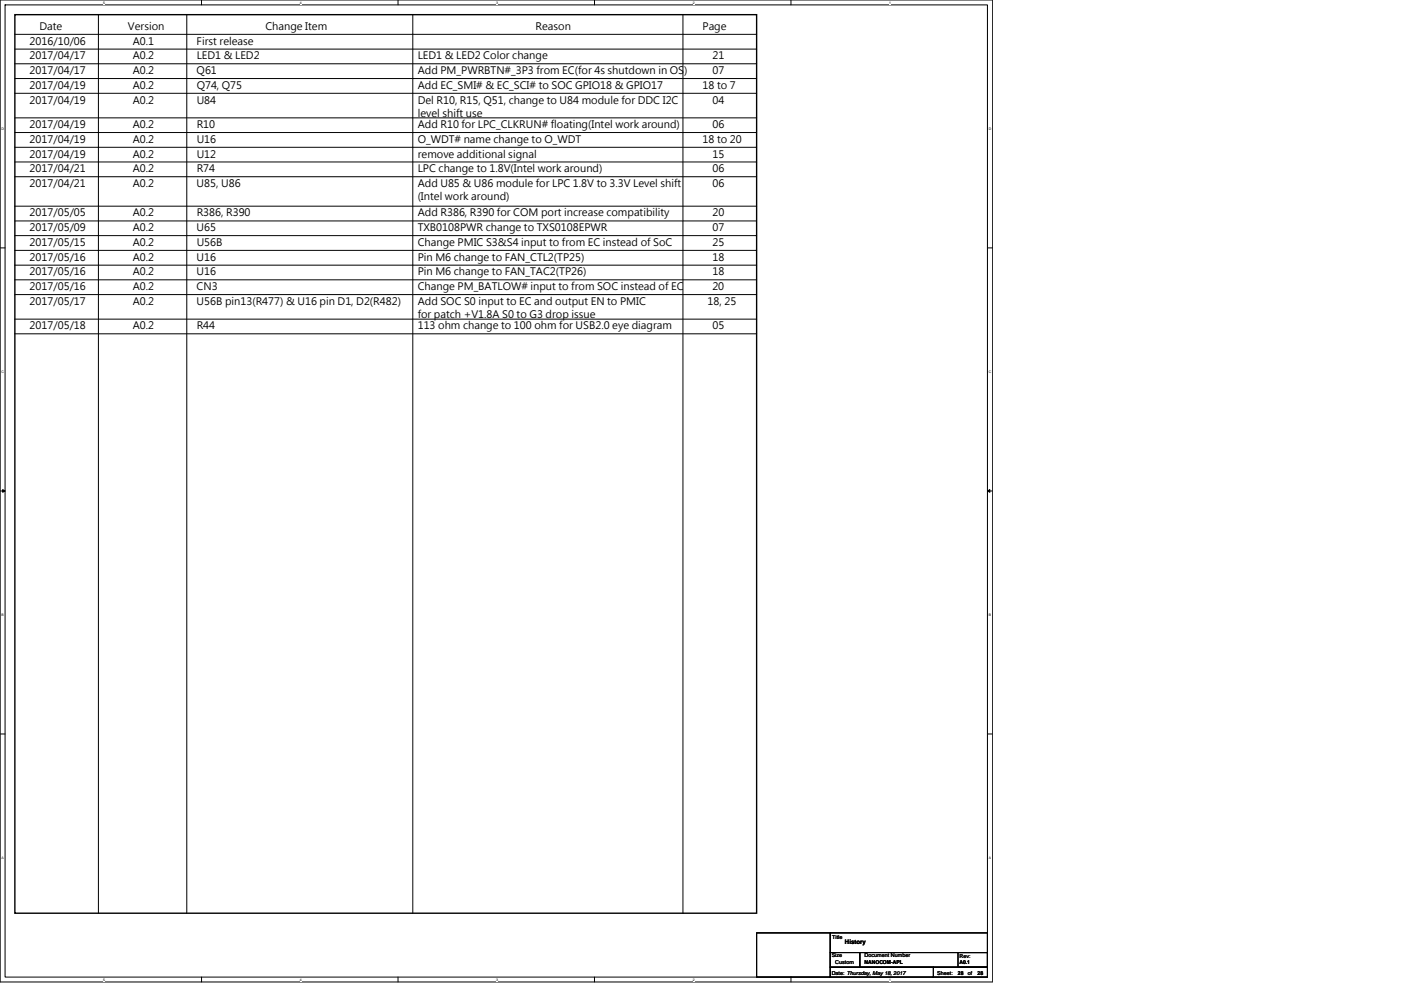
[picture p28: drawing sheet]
<svg xmlns="http://www.w3.org/2000/svg" width="297mm" height="210mm" viewBox="0 0 297 210" stroke-linecap="round" stroke-linejoin="round" font-family="sans-serif">
<defs><g id="words">
<g font-size="2.2">
<text x="6.3" y="9.5">2016/10/06</text>
<text x="8.4" y="6.3">Date</text>
<text x="27.1" y="6.3">Version</text>
<text x="28.1" y="9.5">A0.1</text>
<text x="41.7" y="9.5">First release</text>
<text x="56.3" y="6.3">Change Item</text>
<text x="113.6" y="6.3">Reason</text>
<text x="148.9" y="6.3">Page</text>
<text x="6.3" y="12.6">2017/04/17</text>
<text x="6.3" y="15.7">2017/04/17</text>
<text x="28.2" y="12.6">A0.2</text>
<text x="28.2" y="15.7">A0.2</text>
<text x="41.7" y="15.7">Q61</text>
<text x="41.7" y="12.6">LED1 &amp; LED2</text>
<text x="88.6" y="12.6">LED1 &amp; LED2 Color change</text>
<text x="88.6" y="15.7">Add PM_PWRBTN#_3P3 from EC(for 4s shutdown in OS)</text>
<text x="151" y="15.7">07</text>
<text x="151" y="12.6">21</text>
<text x="6.3" y="18.8">2017/04/19</text>
<text x="6.3" y="22">2017/04/19</text>
<text x="28.2" y="18.8">A0.2</text>
<text x="28.2" y="22">A0.2</text>
<text x="41.7" y="18.8">Q74, Q75</text>
<text x="41.7" y="22">U84</text>
<text x="88.6" y="22">Del R10, R15, Q51, change to U84 module for DDC I2C</text>
<text x="88.6" y="18.8">Add EC_SMI# &amp; EC_SCI# to SOC GPIO18 &amp; GPIO17</text>
<text x="148.9" y="18.8">18 to 7</text>
<text x="151" y="22">04</text>
<text x="6.3" y="27.2">2017/04/19</text>
<text x="28.2" y="27.2">A0.2</text>
<text x="41.7" y="27.2">R10</text>
<text x="88.6" y="24.7">level shift use</text>
<text x="88.6" y="27.2">Add R10 for LPC_CLKRUN# floating(Intel work around)</text>
<text x="151" y="27.2">06</text>
<text x="6.3" y="30.3">2017/04/19</text>
<text x="6.3" y="33.4">2017/04/19</text>
<text x="28.2" y="30.3">A0.2</text>
<text x="28.2" y="33.4">A0.2</text>
<text x="41.7" y="30.3">U16</text>
<text x="41.7" y="33.4">U12</text>
<text x="88.6" y="30.3">O_WDT# name change to O_WDT</text>
<text x="88.6" y="33.4">remove additional signal</text>
<text x="149" y="30.3">18 to 20</text>
<text x="151" y="33.4">15</text>
<text x="6.3" y="36.5">2017/04/21</text>
<text x="6.3" y="39.7">2017/04/21</text>
<text x="28.1" y="39.7">A0.2</text>
<text x="28.2" y="36.5">A0.2</text>
<text x="41.7" y="39.7">U85, U86</text>
<text x="41.7" y="36.5">R74</text>
<text x="88.6" y="39.7">Add U85 &amp; U86 module for LPC 1.8V to 3.3V Level shift</text>
<text x="88.6" y="36.5">LPC change to 1.8V(Intel work around)</text>
<text x="151" y="39.7">06</text>
<text x="151" y="36.5">06</text>
<text x="6.3" y="45.9">2017/05/05</text>
<text x="28.2" y="45.9">A0.2</text>
<text x="41.7" y="45.9">R386, R390</text>
<text x="88.6" y="42.4">(Intel work around)</text>
<text x="88.6" y="45.9">Add R386, R390 for COM port increase compatibility</text>
<text x="151" y="45.9">20</text>
<text x="6.3" y="49">2017/05/09</text>
<text x="6.3" y="52.2">2017/05/15</text>
<text x="28.1" y="49">A0.2</text>
<text x="28.2" y="52.2">A0.2</text>
<text x="41.7" y="49">U65</text>
<text x="41.7" y="52.2">U56B</text>
<text x="88.6" y="49">TXB0108PWR change to TXS0108EPWR</text>
<text x="88.6" y="52.2">Change PMIC S3&amp;S4 input to from EC instead of SoC</text>
<text x="151" y="49">07</text>
<text x="151" y="52.2">25</text>
<text x="6.3" y="55.3">2017/05/16</text>
<text x="6.3" y="58.4">2017/05/16</text>
<text x="28.1" y="55.3">A0.2</text>
<text x="28.2" y="58.4">A0.2</text>
<text x="41.7" y="55.3">U16</text>
<text x="41.7" y="58.4">U16</text>
<text x="88.6" y="55.3">Pin M6 change to FAN_CTL2(TP25)</text>
<text x="88.6" y="58.4">Pin M6 change to FAN_TAC2(TP26)</text>
<text x="151" y="55.3">18</text>
<text x="151.1" y="58.4">18</text>
<text x="6.3" y="61.5">2017/05/16</text>
<text x="6.3" y="64.7">2017/05/17</text>
<text x="28.1" y="61.5">A0.2</text>
<text x="28.1" y="64.7">A0.2</text>
<text x="41.7" y="61.5">CN3</text>
<text x="41.7" y="64.7">U56B pin13(R477) &amp; U16 pin D1, D2(R482)</text>
<text x="88.6" y="64.7">Add SOC S0 input to EC and output EN to PMIC</text>
<text x="88.6" y="61.5">Change PM_BATLOW# input to from SOC instead of EC</text>
<text x="150" y="64.7">18, 25</text>
<text x="151" y="61.5">20</text>
<text x="6.3" y="69.9">2017/05/18</text>
<text x="28.2" y="69.9">A0.2</text>
<text x="41.7" y="69.9">R44</text>
<text x="88.6" y="67.4">for patch +V1.8A S0 to G3 drop issue</text>
<text x="88.6" y="69.9">113 ohm change to 100 ohm for USB2.0 eye diagram</text>
<text x="151" y="69.9">05</text>
</g>
<text font-size="1.3" x="179.2" y="200.1">History</text>
<g font-size="1.1">
<text x="176.3" y="203.1">Size</text>
<text x="176.4" y="199.1">Title</text>
<text x="183.3" y="203.1">Document Number</text>
<text x="203.4" y="203.3">Rev:</text>
<text x="176.3" y="206.7">Date: Thursday, May 18, 2017</text>
<text x="177.1" y="204.4">Custom</text>
<text x="183.3" y="204.4">NANOCOM-APL</text>
<text x="198.7" y="206.7">Sheet:</text>
<text x="203.1" y="206.7">28</text>
<text x="203.4" y="204.5">A0.1</text>
<text x="205.2" y="206.7">of</text>
<text x="207.3" y="206.7">28</text>
</g>
<g font-size=".7">
<text x="21.9" y=".8">5</text>
<text x="63.6" y=".8">4</text>
<text x="105.2" y=".8">3</text>
<text x="146.9" y=".8">2</text>
<text x="188.5" y=".8">1</text>
<text x=".3" y="27.5">D</text>
<text x="209.6" y="27.5">D</text>
<text x=".3" y="79">C</text>
<text x="209.6" y="79">C</text>
<text x=".3" y="130.6">B</text>
<text x="209.6" y="130.6">B</text>
<text x=".3" y="182.1">A</text>
<text x="209.6" y="182.1">A</text>
<text x="21.9" y="208">5</text>
<text x="63.6" y="208">4</text>
<text x="105.2" y="208">3</text>
<text x="146.9" y="208">2</text>
<text x="188.5" y="208">1</text>
</g>
</g></defs>
<path d="M0 0h210.4v208.3h-210.4zM1.1 1h208.3v206.2h-208.3z" fill="none" stroke="#000" stroke-width=".21"/>
<g fill="#fff">
<path d="M21.9 .1h.4v.9h-.4z"/>
<path d="M21.9 207.4h.4v.8h-.4z"/>
</g>
<path d="M42.7 0v1M42.7 207.2v1.1" fill="none" stroke="#000" stroke-width=".21"/>
<g fill="#fff">
<path d="M63.6 .1h.4v.9h-.4z"/>
<path d="M63.6 207.4h.4v.8h-.4z"/>
</g>
<path d="M84.4 0v1M84.4 207.2v1.1" fill="none" stroke="#000" stroke-width=".21"/>
<g fill="#fff">
<path d="M105.2 .1h.4v.9h-.4z"/>
<path d="M105.2 207.4h.4v.8h-.4z"/>
</g>
<path d="M126 0v1M126 207.2v1.1" fill="none" stroke="#000" stroke-width=".21"/>
<g fill="#fff">
<path d="M146.9 .1h.4v.9h-.4z"/>
<path d="M146.9 207.4h.4v.8h-.4z"/>
</g>
<path d="M167.7 0v1M167.7 207.2v1.1" fill="none" stroke="#000" stroke-width=".21"/>
<g fill="#fff">
<path d="M188.5 .1h.4v.9h-.4z"/>
<path d="M188.5 207.4h.4v.8h-.4z"/>
<path d="M.3 26.8h.5v.8h-.5z"/>
<path d="M209.6 26.8h.6v.8h-.6z"/>
<path d="M.3 78.3h.5v.9h-.5z"/>
<path d="M209.6 78.3h.6v.9h-.6z"/>
</g>
<path d="M0 52.6h1.1M209.4 52.6h1" fill="none" stroke="#000" stroke-width=".21"/>
<g fill="#fff">
<path d="M.3 129.9h.5v.8h-.5z"/>
<path d="M209.6 129.9h.5v.8h-.5z"/>
</g>
<path d="M0 104.1h1.1M209.4 104.1h1" fill="none" stroke="#000" stroke-width=".21"/>
<path d="M.6 103.8l.5 .3-.5 .3zM209.4 104.1l.5-.3v.6z" fill="#000" stroke="#000" stroke-width=".21"/>
<g fill="#fff">
<path d="M.3 181.4h.5v.9h-.5z"/>
<path d="M209.6 181.4h.5v.9h-.5z"/>
</g>
<g fill="none" stroke="#000" stroke-width=".21">
<path d="M3.2 7.3h157.2M3.2 10.4h157.2M3.2 13.5h157.2M3.2 16.7h157.2M3.2 19.8h157.2M20.9 3.1v190.6M39.6 3.1v190.6M87.5 3.1v190.6M144.8 3.1v190.6M3.2 25h157.2M3.2 28.1h157.2M3.2 31.2h157.2"/>
<path d="M3.2 34.4h157.2M3.2 37.5h157.2M3.2 43.7h157.2M3.2 46.9h157.2M3.2 50h157.2M3.2 53.1h157.2M3.2 56.2h157.2M3.2 59.4h157.2M3.2 62.5h157.2M3.2 67.7h157.2M3.2 70.8h157.2M0 155.7h1.1"/>
<path d="M209.4 155.7h1M160.4 197.9h15.6v9.3h-15.6zM176 197.9h33.4v4.1h-33.4zM176 205.1h21.9v2.1h-21.9zM176 202h6.3v3.1h-6.3zM182.3 202h27.1v3.1h-27.1zM197.9 205.1h11.5v2.1h-11.5zM203.1 202h6.3v3.1h-6.3z"/>
</g>
<path d="M3.2 3.1h157.2v190.6h-157.2z" fill="none" stroke="#000" stroke-width=".3"/>
<use href="#words"/>
</svg>
